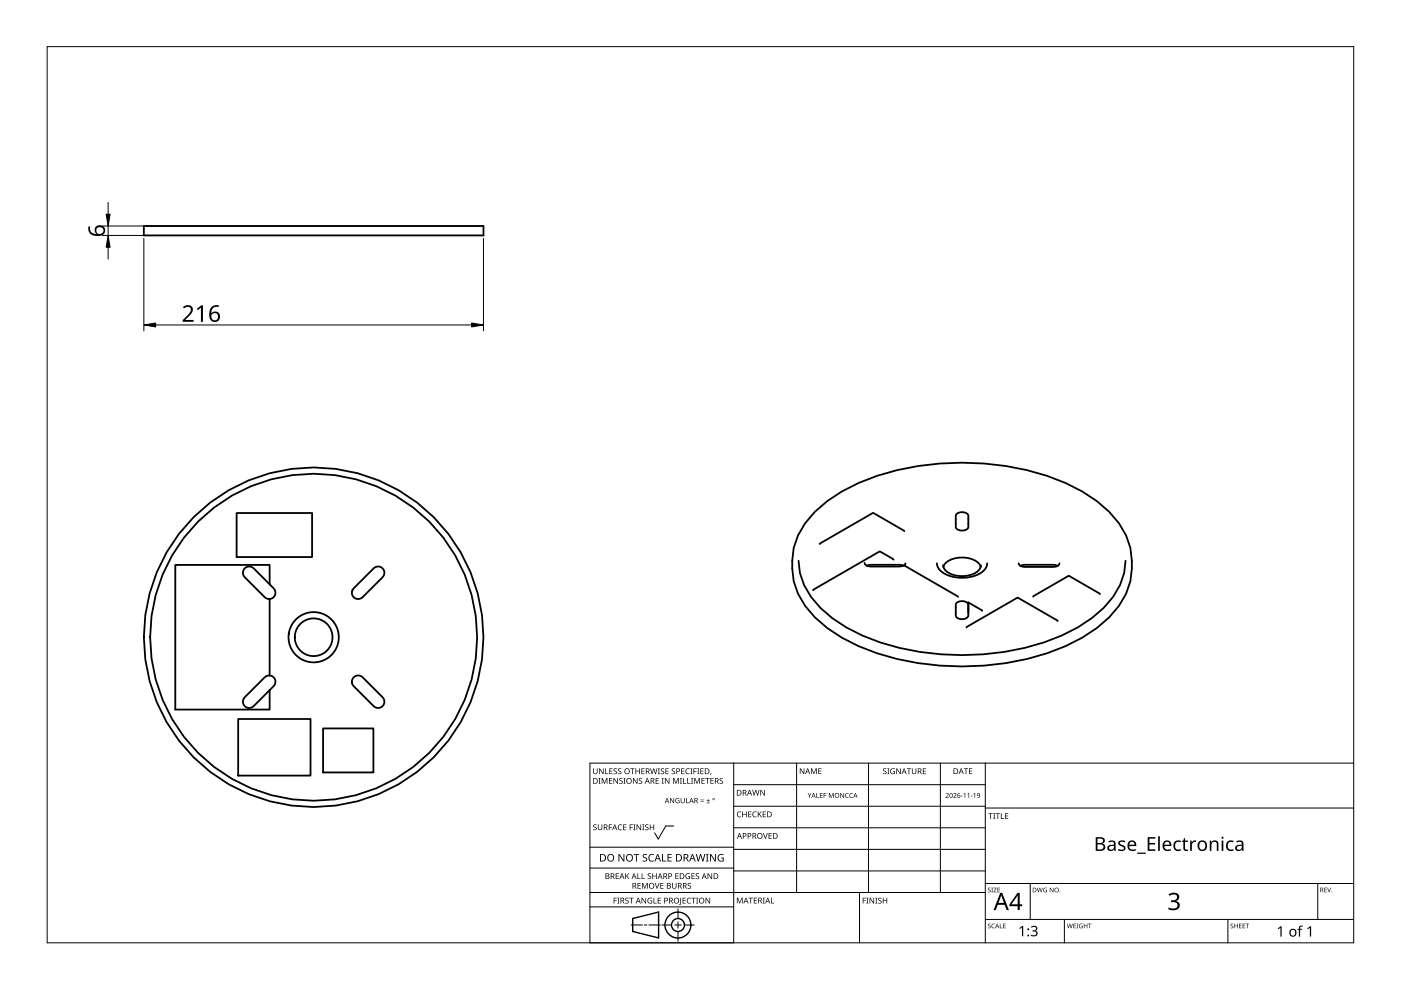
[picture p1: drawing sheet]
<svg xmlns="http://www.w3.org/2000/svg" width="297mm" height="210mm" viewBox="0 0 297 210" stroke-linecap="round" stroke-linejoin="round" font-family="sans-serif">
<g fill="none" stroke="#000" stroke-width=".38">
<path d="M30.5 47.9h72v2h-72zM50.2 108.8h16v9.3h-16zM172.8 108.5a35.7 35.7 0 0 1 17.4-8.8 58.6 58.6 0 0 1 35.7 2.7 27.4 27.4 0 0 1 11.3 8.5 15.4 15.4 0 0 1-2.1 20 35.7 35.7 0 0 1-17.4 8.8 58.6 58.6 0 0 1-35.6-2.7 27.4 27.4 0 0 1-11.4-8.5 15.4 15.4 0 0 1 2.1-20zM183.3 119.3l.5 .6M183.8 119.9l.8 .2h6l.9-.2M189.4 118.7l-2.9-1.8-14.1 8.2M191.5 119.9l-.9-.2h-6l-.8 .2M191.7 119.9l11.4 6.7M191.7 119.9h-.2M191.7 112.6l-6.6-3.9-11.3 6.6M192 119.4l-.3 .5M200 119.8v.4"/>
<path d="M202.9 108.9a1.62 1.62 0 0 1 2.4 .5v2.3a1.54 1.54 0 0 1-2.7 0v-2.3zM208 119.8l-.1 .4M209.3 119.4a3.3 3.3 0 0 1-2.7 2.7 7.8 7.8 0 0 1-7.2-1.1 2.19 2.19 0 0 1-.8-1.6M216 119.4l.4 .6M216.4 120l.9-.3h6l.9 .3M224.2 120l-.9 .2h-6l-.9-.2M224.6 119.4l-.4 .6M238.6 118.9a14.2 14.2 0 0 1-4.6 10 34.4 34.4 0 0 1-16.8 8.5 56.4 56.4 0 0 1-34.3-2.6 26.4 26.4 0 0 1-11-8.3l-1.4-2.4-.9-2.6-.3-2.6M57.2 123.9v-4.1h-20v30.6h20v-4.1M57.2 123.9a2.11 2.11 0 0 1 1.2 2 1.31 1.31 0 0 1-1.2 1.1M57.2 123.9l-3.4-3.4a1.33 1.33 0 0 0-1.9 0 1.33 1.33 0 0 0 0 1.9l4.2 4.2 .4 .3 .7 .1M57.2 127v16.2"/>
<path d="M75 124.7l4.2-4.2a1.33 1.33 0 0 1 1.9 0 1.33 1.33 0 0 1 0 1.9l-4.2 4.2a1.33 1.33 0 0 1-1.9 0 1.33 1.33 0 0 1 0-1.9zM200 120.2a4.2 4.2 0 0 1 4.5-2 3.6 3.6 0 0 1 3.4 2M205.3 127.7v2.8a1.54 1.54 0 0 1-2.7 0v-2.3a1.54 1.54 0 0 1 2.7 0v1.7M205.3 127.8l2.9 1.7M207.9 120.2a4.2 4.2 0 0 1-4.5 1.9 3.6 3.6 0 0 1-3.4-1.9M224.2 131.7l-8.4-5-10.9 6.3M233.2 126l-6.6-3.9-7.5 4.4M50.5 152.4h15.3v12h-15.3zM57.2 143.2a1.32 1.32 0 0 1 1.1 .9 1.32 1.32 0 0 1-.3 1.4l-.8 .8M57.2 143.2l-.7 .2-.4 .2-4.2 4.2a1.33 1.33 0 0 0 0 1.9 1.33 1.33 0 0 0 1.9 0l3.4-3.4M68.5 154.4h10.7v9.4h-10.7zM75 143.6a1.33 1.33 0 0 1 1.9 0l4.2 4.2a1.33 1.33 0 0 1 0 1.9 1.33 1.33 0 0 1-1.9 0l-4.2-4.2a1.33 1.33 0 0 1 0-1.9z"/>
<circle cx="66.5" cy="135.1" r="4"/>
<circle cx="66.5" cy="135.1" r="5.3"/>
<circle cx="66.5" cy="135.1" r="34.7"/>
<circle cx="66.5" cy="135.1" r="36"/>
</g>
<path d="M10 9.9h277v190h-277z" fill="none" stroke="#000" stroke-width=".21"/>
<g fill="none" stroke="#000" stroke-width=".21">
<path d="M125.1 179.6h30.5M142.8 175.1h-1.6l-1.6 2.8-.8-1.3M155.6 166.4h53.3M155.6 161.8v38.1h-30.5v-38.1h161.9M168.9 161.8v27.4M184.1 161.8v27.4M199.4 161.8v27.4M208.9 170.9h-53.3M208.9 175.5h-53.3M208.9 161.8v38.1M287 171.3h-78.1M125.1 192.3h30.5"/>
<path d="M125.1 189.2h83.8M133.8 196.1h2.4M136.6 196.1h.6M140 196.1h-2.4M140.3 196.1h2.1M143.1 196.1h1.3M143.7 195.4v1.4M143.7 197.5v2M143.7 192.7v2M147.2 196.1h-2.1M155.6 180.1h53.3M155.6 184h-30.5"/>
<path d="M182.2 189.2v10.7M208.9 184.7h-53.3M218.4 187.3v7.6M225.7 194.9v5M260.3 194.9v5M279.4 187.3v7.6M287 194.9h-78.1M287 187.3h-78.1"/>
</g>
<g fill="#000">
<path d="M125.8 174.9l.5-.1h.2l-.1 .2a.25 .25 0 0 0-.3-.1 .25 .25 0 0 0 0 .4 .42 .42 0 0 1 .4 .5 .42 .42 0 0 1-.7 .2v-.1a.27 .27 0 0 0 .5 0 .27 .27 0 0 0-.1-.4l-.4-.2zM125.8 162.9h.1v.8a.32 .32 0 0 0 .3 .3 .32 .32 0 0 0 .3-.3v-.8h.2v.8a.47 .47 0 0 1-.5 .4 .47 .47 0 0 1-.4-.4zM126.9 165h.4l-.1 .1v1l.1 .1h-.4l.1-.1v-1zM126.8 174.8h.1v.8a.32 .32 0 0 0 .3 .3 .32 .32 0 0 0 .3-.3v-.8h.2v.8a.47 .47 0 0 1-.5 .4 .47 .47 0 0 1-.4-.4zM127 162.9h.2l.6 1v-1h.2v1.2h-.2l-.7-1 .1 1h-.2zM127.6 165h.2l.4 1 .4-1h.2v1.2h-.2v-1.1l-.4 1.1h-.1l-.4-1.1v1.1h-.1zM128.3 162.9h.2v1.1h.5v.1h-.7zM129.1 174.8h.7v.1h-.6v.5h.5v.1h-.5v.5h-.1zM129.1 165h.7v.1h-.5v.4h.5v.1h-.5v.4h.5v.2h-.7zM129.2 162.9h.7v.1h-.5v.4h.4v.2h-.4v.4h.5v.1h-.7zM130.1 163l.5-.1 .2 .1v.1a.25 .25 0 0 0-.4-.1 .25 .25 0 0 0 0 .4 .42 .42 0 0 1 .4 .5 .42 .42 0 0 1-.7 .2v-.1a.27 .27 0 0 0 .5 0 .27 .27 0 0 0-.1-.4l-.4-.2zM130.1 165h.1l.7 1v-1h.1v1.2h-.2l-.6-1v1h-.1z"/>
<path d="M131.1 175l.5-.2 .3 .1-.1 .1a.49 .49 0 0 0-.7 .4 .49 .49 0 0 0 .8 .4 .57 .57 0 0 1-.8 0 .57 .57 0 0 1 0-.8zM131.1 163l.4-.1 .2 .1v.1a.25 .25 0 0 0-.4-.1 .25 .25 0 0 0 0 .4 .42 .42 0 0 1 .4 .5 .42 .42 0 0 1-.6 .2v-.1a.27 .27 0 0 0 .4 0 .27 .27 0 0 0-.1-.4l-.3-.2zM131.4 165.1l.4-.2 .2 .1v.1a.25 .25 0 0 0-.4-.1 .25 .25 0 0 0 0 .4l.4 .2v.4l-.4 .2-.3-.1 .1-.1a.27 .27 0 0 0 .4 .1 .27 .27 0 0 0-.1-.4l-.4-.3zM132.2 165h.4l-.1 .1v1l.1 .1h-.4l.1-.1v-1zM132.1 174.8h.7v.1h-.5v.4h.5v.1h-.5v.5h.5v.1h-.7zM133.5 174.8h.7v.1h-.5v.5h.5v.1h-.5v.5h-.2zM133.6 162.9h.9v.1h-.3v1.1h-.2v-1.1h-.4zM134.3 174.8h.4l-.1 .1v1l.1 .1h-.4l.1-.1v-1zM134.2 165h.2l.6 1v-1h.2v1.2h-.2l-.7-1v1h-.1zM134.7 162.9h.2v.5h.6v-.5h.2v1.2h-.2v-.5h-.6v.5h-.2zM135 174.8h.1l.7 1v-1h.1v1.2h-.2l-.6-1v1h-.1zM135.5 165.1l.4-.2 .2 .1v.1a.25 .25 0 0 0-.4-.1 .25 .25 0 0 0 0 .4l.4 .2v.4l-.4 .2-.3-.1 .1-.1a.27 .27 0 0 0 .4 .1 .27 .27 0 0 0-.1-.4l-.3-.3z"/>
<path d="M136.2 174.8h.4l-.1 .1v1l.1 .1h-.4l.1-.1v-1zM136 162.9h.7v.1h-.6v.4h.5v.2h-.5v.4h.6v.1h-.7zM136.8 174.9l.4-.1h.3l-.1 .2a.25 .25 0 0 0-.3-.1 .25 .25 0 0 0 0 .4 .42 .42 0 0 1 .4 .5 .42 .42 0 0 1-.7 .2v-.1a.27 .27 0 0 0 .5 0 .27 .27 0 0 0-.1-.4l-.4-.2zM137.8 174.8h.1v.5h.6v-.5h.2v1.2h-.2v-.6h-.6v.6h-.1zM137.8 162.9h.2l.3 1 .2-1h.2l.3 1 .2-1h.2l-.3 1.2h-.2l-.3-1-.3 1h-.1zM139 165h.7v.1h-.5v.4h.5v.1h-.5v.4h.5v.2h-.7zM139.5 162.9h.4l-.1 .1v1l.1 .1h-.4l.1-.1v-1zM140.3 165h.4l-.1 .1v1l.1 .1h-.4l.1-.1v-1zM140.1 163l.5-.1 .2 .1v.1a.25 .25 0 0 0-.4-.1 .25 .25 0 0 0 0 .4 .42 .42 0 0 1 .4 .5 .42 .42 0 0 1-.7 .2l.1-.1a.27 .27 0 0 0 .4 0 .27 .27 0 0 0-.1-.4l-.4-.2zM141.1 162.9h.7v.1h-.6v.4h.5v.2h-.5v.4h.6v.1h-.7zM141 165h.1l.7 1v-1h.1v1.2h-.1l-.7-1v1h-.1zM142.1 169.2h.1l.6 .9v-.9h.1v1.1h-.1l-.6-.9v.9h-.1z"/>
<path d="M142.5 163l.4-.1 .2 .1v.1a.25 .25 0 0 0-.4-.1 .25 .25 0 0 0 0 .4 .42 .42 0 0 1 .4 .5 .42 .42 0 0 1-.6 .2v-.1a.27 .27 0 0 0 .4 0 .27 .27 0 0 0-.1-.4l-.4-.2zM142.7 165h.2l.4 1 .4-1h.2v1.2h-.1v-1.1l-.4 1.1h-.2l-.4-1.1v1.1h-.1zM143.3 169.3l.5-.1 .3 .1-.1 .1a.45 .45 0 0 0-.7 .3 .45 .45 0 0 0 .6 .5v-.4h-.2v-.1h.4v.6a.6 .6 0 0 1-.8-.2 .6 .6 0 0 1 0-.8zM144.2 165h.4l-.2 .1v1l.2 .1h-.4l.1-.1v-1zM144.8 165h.2v1h.5v.2h-.7zM144.4 162.9h.7v.1h-.5v.4h.5v.2h-.5v.4h.5v.1h-.7zM144.3 169.2h.2v.7a.28 .28 0 0 0 .2 .3 .28 .28 0 0 0 .3-.3v-.7h.2v.7a.42 .42 0 0 1-.5 .4 .42 .42 0 0 1-.4-.4zM145.5 169.2h.1v1h.5v.1h-.6zM145.7 165h.2v1h.5v.2h-.7zM145.5 163.1l.3-.2 .4 .1v.1l-.3-.1a.49 .49 0 0 0-.4 .7 .49 .49 0 0 0 .7 .3 .57 .57 0 0 1-.8-.1 .57 .57 0 0 1 0-.8zM146.4 162.9h.4l-.1 .1v1l.1 .1h-.4l.1-.1v-1zM146.5 165h.5l-.2 .1v1l.2 .1h-.5l.2-.1v-1z"/>
<path d="M147 162.9h.7v.1h-.5v.5h.5v.1h-.5v.5h-.2zM147.2 165h.2l.4 1 .4-1h.2v1.2h-.2l.1-1.1-.5 1.1h-.1l-.4-1.1v1.1h-.1zM147.8 162.9h.5l-.2 .1v1l.2 .1h-.5l.2-.1v-1zM148.5 169.9h.7v.1h-.7zM148.5 169.5h.7v.2h-.7zM148.5 162.9h.7v.1h-.6v.4h.5v.2h-.5v.4h.6v.1h-.7zM148.7 165h.7v.1h-.5v.4h.5v.1h-.5v.4h.5v.2h-.7zM149.8 170.2h.7v.1h-.7zM149.5 165h.9v.1h-.3v1.1h-.2v-1.1h-.4zM150.1 169.4l.1 .3h.3l-.3 .1v.3l-.1-.3h-.3l.3-.1zM150.7 163.9h.1l-.2 .4zM150.6 165h.7v.1h-.5v.4h.5v.1h-.5v.4h.5v.2h-.7z"/>
<path d="M152.6 165.1l.4-.2 .3 .1-.1 .1a.25 .25 0 0 0-.4-.1 .25 .25 0 0 0 0 .4l.4 .2 .1 .4-.4 .2-.4-.1 .1-.1a.27 .27 0 0 0 .5 .1 .27 .27 0 0 0-.1-.4l-.4-.3zM156.4 172.2l.4-.2 .4 .1-.1 .1a.49 .49 0 0 0-.7 .5 .49 .49 0 0 0 .7 .4 .57 .57 0 0 1-.8 0 .57 .57 0 0 1 0-.8zM157.4 172.1h.1v.5h.7v-.5h.1v1.2h-.1v-.6h-.7v.6h-.1zM158.6 172.1h.7v.1h-.5v.4h.5v.1h-.5v.4h.5v.2h-.7zM159.7 172.2l.3-.2 .4 .1v.1h-.3a.49 .49 0 0 0-.4 .6 .49 .49 0 0 0 .7 .3 .57 .57 0 0 1-.8 0 .57 .57 0 0 1 0-.8zM159.5 167.5h.1l.3 1 .3-1h.1l.3 1 .3-1h.1l-.3 1.2h-.2l-.3-1.1-.2 1.1h-.2zM160.7 172.1h.1v.6l.5-.6h.2l-.5 .5 .5 .7h-.1l-.5-.6-.1 .6h-.1zM161.8 176.6h.1l.4 1.1 .3-1.1h.2l-.4 1.2h-.2zM161.2 167.5h.2l.6 1v-1h.2v1.2h-.2l-.7-1v1h-.1zM161.7 172.1h.7v.1h-.5v.4h.5v.1h-.5v.4h.5v.2h-.7zM163 176.6h.6v.2h-.5v.3h.5v.2h-.5v.4h.5v.1h-.6zM169.6 162.9h.2l.6 1v-1h.1v1.2h-.1l-.7-1v1h-.1z"/>
<path d="M171.2 168.1h.2l.2 .5 .3-.5h.1l-.3 .7v.4h-.1v-.4zM172 162.9h.2l.4 1 .3-1h.3v1.2h-.2v-1l-.4 1h-.1l-.4-1.1v1.1h-.1zM173.1 168.1h.1v1h.5v.1h-.6zM173.5 162.9h.7v.1h-.5v.4h.4v.1h-.4v.5h.5v.1h-.7zM173.8 168.1h.6v.2h-.4v.3h.4v.1h-.4v.4h.4v.1h-.6zM174.6 168.1h.6v.2h-.4v.3h.4v.1h-.4v.5h-.2zM175.7 168.1h.2l.3 .9 .4-.9h.2v1.1h-.2v-.9l-.4 .9-.3-.9v.9h-.2zM178.2 168.1h.1l.5 .9v-.9h.2v1.1h-.2l-.5-.9v.9h-.1zM179.3 168.3l.7-.1h-.3a.42 .42 0 0 0-.4 .6 .42 .42 0 0 0 .6 .2 .48 .48 0 0 1-.7 0 .48 .48 0 0 1 .1-.7zM180.2 168.3l.4-.2 .3 .1-.1 .1a.41 .41 0 0 0-.6 .4 .41 .41 0 0 0 .6 .3 .48 .48 0 0 1-.7 0 .48 .48 0 0 1 .1-.7zM187.3 163l.4-.1 .2 .1v.1a.25 .25 0 0 0-.4-.1 .25 .25 0 0 0 0 .4 .42 .42 0 0 1 .4 .5 .42 .42 0 0 1-.6 .2v-.1a.27 .27 0 0 0 .4 0 .27 .27 0 0 0-.1-.4l-.3-.2zM188.1 162.9h.5l-.2 .1v1l.2 .1h-.5l.2-.1v-1z"/>
<path d="M188.9 163.1l.5-.2 .3 .1v.1a.5 .5 0 0 0-.8 .4 .5 .5 0 0 0 .7 .5v-.4h-.3v-.1h.4v.6a.66 .66 0 0 1-.8-.1 .66 .66 0 0 1 0-.9zM190 162.9h.2l.7 1-.1-1h.2v1.2h-.2l-.6-1v1h-.2zM192.3 162.9h.9v.1h-.4v1.1h-.2v-1.1h-.3zM193.3 162.9h.2v.8a.32 .32 0 0 0 .3 .3 .32 .32 0 0 0 .3-.3v-.8h.2v.8a.47 .47 0 0 1-.5 .4 .47 .47 0 0 1-.5-.4zM195.7 162.9h.6v.1h-.5v.4h.5v.2h-.5v.4h.5v.1h-.6zM200.5 168.3a.37 .37 0 0 1 .6 0 .37 .37 0 0 1-.2 .5l-.3 .3h.6v.1h-.7l.3-.4a.27 .27 0 0 0 .2-.4 .27 .27 0 0 0-.4-.1zM202.1 168.3a.37 .37 0 0 1 .6 0 .37 .37 0 0 1-.2 .5l-.2 .3h.5v.1h-.7l.3-.4a.27 .27 0 0 0 .3-.4 .27 .27 0 0 0-.5-.1zM203.7 168.7h.4v.1h-.4zM204.3 168.4l.4-.3v1.1h-.2v-.9zM204.4 162.9h.9v.1h-.4v1.1h-.2v-1.1h-.3zM205.1 168.4l.4-.3v1.1h-.1v-.9zM205.8 168.7h.4v.1h-.4z"/>
<path d="M205.4 162.9h.7v.1h-.5v.4h.5v.1h-.5v.5h.5v.1h-.7zM206.4 168.4l.4-.3v1.1h-.2v-.9zM209.6 172.4h.9v.2h-.4v1h-.1v-1h-.4zM210.6 172.4h.4l-.1 .1v1l.1 .1h-.4l.1-.1v-1zM211.1 172.4h.9v.2h-.4v1h-.1v-1h-.4zM212.2 172.4h.2v1.1h.5v.1h-.7zM213.1 172.4h.7v.2h-.6v.3h.5v.2h-.5v.4h.6v.1h-.7zM237.2 178.4a1.29 1.29 0 0 1 1.4-.1l-.1 .3-.5-.1a.35 .35 0 0 0-.6 .1 .35 .35 0 0 0 .4 .5l.2 .1a.66 .66 0 0 1 .6 .7 .66 .66 0 0 1-.8 .5l-.7-.1v-.3l.7 .2 .5-.2-.1-.3-.6-.3a.58 .58 0 0 1-.4-1zM252.3 178.2h.3l.1 .4 .4-.4h.5v.3l-.5 .1-.3 .3-.1 1.5h-.4zM130.1 190.3h.7v.2h-.5v.4h.4v.1h-.4v.6h-.2zM130.5 185.2h.7v.1h-.5v.4h.5v.1h-.5v.4h.5v.2h-.7zM130.9 190.3h.4l-.1 .2v.9l.1 .2h-.4l.1-.2v-.9z"/>
<path d="M131.1 181.1h.3l.8 1.3v-1.3h.2v1.6h-.3l-.8-1.4v1.4h-.2zM132.6 190.5l.4-.2 .3 .1-.1 .1a.25 .25 0 0 0-.4-.1 .25 .25 0 0 0 0 .4 .4 .4 0 0 1 .5 .3 .4 .4 0 0 1-.3 .5 .4 .4 0 0 1-.5-.2h.1a.27 .27 0 0 0 .5 .1 .27 .27 0 0 0-.1-.5l-.4-.2zM132.6 185.2h.1v.6l.6-.6h.1l-.4 .5 .5 .7h-.2l-.5-.6-.1 .6h-.1zM133.4 190.3h.9v.2h-.4v1.1h-.1v-1.1h-.4zM134.3 181.1h1.2v.2h-.5v1.4h-.2v-1.4h-.5zM135.2 185.2h.1v1h.5v.2h-.6zM135.2 187.2h.6v.1h-.5v.4h.5v.2h-.5v.4h.5v.1h-.6zM136 185.2h.2v1h.5v.2h-.7zM136.1 187.2h.2l.4 1 .4-1h.2v1.2h-.1v-1l-.4 1h-.2l-.4-1 .1 1h-.2zM136 190.3h.2l.7 1.1-.1-1.1h.2v1.3h-.2l-.6-1v1h-.2zM136.3 181.2l.4-.1h.5l-.2 .2a.33 .33 0 0 0-.5 .1 .33 .33 0 0 0 .4 .4 .49 .49 0 0 1 .3 .7 .49 .49 0 0 1-.8 .2l-.2-.1v-.2l.3 .1a.35 .35 0 0 0 .5-.2 .35 .35 0 0 0-.4-.4l-.3-.3zM137.4 190.5l.6-.2 .3 .1-.1 .1a.5 .5 0 0 0-.8 .4 .5 .5 0 0 0 .7 .5v-.3h-.3v-.2h.5v.6a.66 .66 0 0 1-.9-.1 .66 .66 0 0 1 0-.9z"/>
<path d="M137.4 185.3l.4-.2 .2 .1v.1a.25 .25 0 0 0-.4-.1 .25 .25 0 0 0 0 .4 .42 .42 0 0 1 .4 .6 .42 .42 0 0 1-.6 .2v-.2a.27 .27 0 0 0 .4 .1 .27 .27 0 0 0-.1-.4l-.3-.3zM137.7 181.3l.4-.2h.6l-.1 .2-.4-.1a.64 .64 0 0 0-.5 .9 .64 .64 0 0 0 .9 .3v.2a.83 .83 0 0 1-1-.3 .83 .83 0 0 1 .1-1zM138.6 190.3h.1v1.1h.5v.2h-.6zM138.8 187.2h.2l.3 1.1 .4-1.1h.1l-.4 1.2h-.1zM138.3 185.2h.2v.5h.6v-.5h.1v1.2h-.1v-.6h-.6v.6h-.2zM139.5 190.3h.6v.2h-.5v.4h.5v.1h-.5v.4h.5v.2h-.6zM140.4 181.1h.2v1.4h.7v.2h-.9zM140 187.2h.7v.1h-.5v.4h.5v.2h-.5v.4h.5v.1h-.7zM141.5 181.1h.9v.2h-.7v.4h.7v.2h-.7v.6h.7v.2h-.9zM142.5 187.2h.1v.8a.32 .32 0 0 0 .4 .3 .32 .32 0 0 0 .3-.3v-.8h.1v.8a.47 .47 0 0 1-.4 .4 .47 .47 0 0 1-.5-.4zM143.2 185.2h.7v.1h-.6v.4h.5v.1h-.5v.4h.6v.2h-.7zM144.2 190.3h.2v1.3l-.1 .2-.3 .1v-.2l.2-.1z"/>
<path d="M144.7 190.3h.7v.2h-.5v.4h.5v.1h-.5v.4h.5v.2h-.7zM145.5 185.3l.4-.2 .4 .1-.1 .1a.5 .5 0 0 0-.7 .4 .5 .5 0 0 0 .7 .5v-.3h-.3v-.2h.4v.6a.66 .66 0 0 1-.9-.1 .66 .66 0 0 1 .1-.9zM145.8 190.5l.3-.2 .4 .1v.1h-.3a.49 .49 0 0 0-.4 .6 .49 .49 0 0 0 .7 .3 .57 .57 0 0 1-.8 0 .57 .57 0 0 1 0-.8zM145.9 187.3l.4-.1 .2 .1v.1a.25 .25 0 0 0-.4-.1 .25 .25 0 0 0 0 .4l.4 .2v.3l-.4 .2h-.3l.1-.1a.27 .27 0 0 0 .4 0 .27 .27 0 0 0-.1-.4l-.4-.2zM146.6 190.3h.9v.2h-.4v1.1h-.1v-1.1h-.4zM146.6 185.2h.7v.1h-.5v.4h.5v.1h-.5v.4h.5v.2h-.7zM147.6 190.3h.4l-.1 .2v.9l.1 .2h-.4l.1-.2v-.9zM147.6 185.3l.4-.2 .2 .1v.1a.25 .25 0 0 0-.4-.1 .25 .25 0 0 0 0 .4 .42 .42 0 0 1 .4 .6 .42 .42 0 0 1-.7 .2l.1-.2a.27 .27 0 0 0 .4 .1 .27 .27 0 0 0-.1-.4l-.4-.3zM147.5 181.1h.2l.4 1.3 .3-1.3h.2l.4 1.3 .3-1.3h.2l-.4 1.6h-.2l-.4-1.4-.3 1.4h-.2zM149.7 181.1h.5l-.2 .1v1.3l.2 .2h-.5l.1-.2v-1.3zM149.6 190.3h.2l.6 1.1v-1.1h.2v1.3h-.2l-.7-1v1h-.1zM150 185.2h.2l.6 1v-1h.2v1.2h-.2l-.6-1v1h-.2z"/>
<path d="M150.5 181.1h.3l.8 1.3v-1.3h.2v1.6h-.2l-.9-1.4v1.4h-.2zM152.4 181.3l.7-.2h.3l-.1 .2a.65 .65 0 0 0-1 .5 .65 .65 0 0 0 .9 .7v-.5h-.3v-.2h.5v.8a.86 .86 0 0 1-1.1-.2 .86 .86 0 0 1 .1-1.1zM156.2 190.3h.3l.3 1 .4-1h.3v1.2h-.2v-1l-.4 1h-.1l-.4-1v1h-.2zM158.7 190.3h.9v.2h-.3v1h-.2v-1h-.4zM159.8 190.3h.7v.2h-.5v.3h.5v.2h-.5v.4h.5v.1h-.7zM161.7 190.3h.5l-.2 .2v.9l.2 .1h-.5l.2-.1v-.9zM163.5 190.3h.1v1.1h.6v.1h-.7zM182.9 190.3h.7v.2h-.5v.4h.5v.1h-.5v.6h-.2zM183.7 190.3h.4l-.1 .2v.9l.1 .2h-.4l.1-.2v-.9zM184.4 190.3h.1l.7 1v-1h.1v1.3h-.1l-.7-1v1h-.1zM185.6 190.3h.4l-.1 .2v.9l.1 .2h-.4l.1-.2v-.9zM186.2 190.5l.5-.2 .2 .1v.1a.25 .25 0 0 0-.4-.1 .25 .25 0 0 0 0 .4l.4 .2v.4l-.4 .2-.3-.1v-.1a.27 .27 0 0 0 .5 .1 .27 .27 0 0 0-.1-.5l-.4-.2z"/>
<path d="M187.2 190.3h.1v.6h.6v-.6h.2v1.3h-.2v-.6h-.6v.6h-.1zM209.5 188.3l.3-.1 .2 .2a.24 .24 0 0 0-.3-.1 .24 .24 0 0 0-.1 .3 .24 .24 0 0 0 .3 .1l.2 .2-.1 .2-.4 .1-.2-.2a.23 .23 0 0 0 .4 .2 .23 .23 0 0 0 0-.4l-.3-.2zM209.5 195.9l.3-.1 .2 .2a.24 .24 0 0 0-.3-.1 .24 .24 0 0 0-.1 .3 .24 .24 0 0 0 .3 .1 .31 .31 0 0 1 0 .5 .31 .31 0 0 1-.5-.1 .23 .23 0 0 0 .4 .1 .23 .23 0 0 0 0-.4l-.3-.2zM210.2 188.2h.3l-.1 .1 .1 .9h-.3l.1-.1zM210.3 196l.4-.2 .2 .1v.1a.39 .39 0 0 0-.6 .3 .39 .39 0 0 0 .6 .4 .46 .46 0 0 1-.7-.1 .46 .46 0 0 1 .1-.6zM210.7 188.2h.6l-.5 .9h.5v.1h-.7l.5-.9h-.4zM212 195.8h.1v.9l.4 .1h-.5zM211.5 188.2h.5l-.4 .1v.3h.4l-.4 .1v.4l.4 .1h-.5zM212.7 195.8h.5l-.4 .1v.3h.4l-.4 .2v.3l.4 .1h-.5zM216.1 196.8l.6-.5h.2v2.2h-.2v-1.9l-.4 .4zM218.6 196.5a.78 .78 0 0 1 .7-.2 .78 .78 0 0 1 .6 .5l-.1 .4-.3 .2a.62 .62 0 0 1 .5 .7 .62 .62 0 0 1-.8 .4l-.6-.1v-.2l.4 .1a.45 .45 0 0 0 .7-.3 .45 .45 0 0 0-.6-.5h-.2v-.2a.46 .46 0 0 0 .6-.1 .46 .46 0 0 0 0-.6l-.8 .1zM219.8 188.2h.2l.2 .8 .2-.8h.1l.3 .8 .2-.8h.1l-.3 1h-.1l-.2-.8-.3 .8h-.1z"/>
<path d="M221.3 188.3h.7h-.1a.4 .4 0 0 0-.6 .4 .4 .4 0 0 0 .6 .4v-.3l-.2-.1h.3v.5a.53 .53 0 0 1-.7-.2 .53 .53 0 0 1 0-.7zM222.6 188.2h.1l.5 .8v-.8h.1v1h-.1l-.5-.8v.8h-.1zM226.2 195.8h.1l.2 .9 .3-.9h.1l.2 .9 .2-.9h.1l-.2 1h-.1l-.3-.8-.2 .8h-.1zM227.6 195.8h.5l-.4 .1v.3h.4l-.4 .2v.3l.4 .1h-.5zM228.3 195.8h.3l-.1 .1 .1 .9h-.3l.1-.1zM228.9 196l.7-.1-.2 .1a.4 .4 0 0 0-.5 .3 .4 .4 0 0 0 .5 .4v-.3l-.2-.1h.4v.5a.53 .53 0 0 1-.7-.1 .53 .53 0 0 1 0-.7zM229.8 195.8h.1v.4h.5v-.4h.1v1h-.1v-.4h-.5v.4h-.1zM230.7 195.8h.7l-.3 .1v.9h-.1v-.9zM241.1 180.8h1.8v.2h-1.8zM243.3 177.5h1.7v.3h-1.3v.9h1.2v.3h-1.2v1.1h1.3v.3h-1.7zM249.1 178.4l.6-.2 .7 .1-.1 .3h-.2a.79 .79 0 0 0-.9 .8 .79 .79 0 0 0 1.1 .6v.3l-.5 .1a1.17 1.17 0 0 1-1-.8 1.17 1.17 0 0 1 .3-1.2zM247.8 189.6a1.3 1.3 0 0 1 1.2-.4 1.3 1.3 0 0 1 1 1 .88 .88 0 0 1-.7 .9 .97 .97 0 0 1 .9 1 .97 .97 0 0 1-1.1 .9l-1.4-.2v-.4a1.29 1.29 0 0 0 1.9-.3 .74 .74 0 0 0-1-.8h-.3v-.4a.85 .85 0 0 0 .9-.1 .85 .85 0 0 0 .3-.8 1.07 1.07 0 0 0-1.5-.1z"/>
<path d="M251 177.7h.3v.5h.6v.3h-.6v1.3l.1 .3h.5v.3a.67 .67 0 0 1-1-.6v-1.3h-.3v-.2l.3-.1zM256.5 178.2h.3v.3a.83 .83 0 0 1 .9-.3 .83 .83 0 0 1 .6 .8v1.4h-.3v-1.4a.59 .59 0 0 0-.7-.5 .59 .59 0 0 0-.5 .8v1.1h-.3zM260.3 178.4l.5-.2 .7 .1-.1 .3h-.1a.79 .79 0 0 0-1 .8 .79 .79 0 0 0 1.2 .6v.3l-.6 .1a1.17 1.17 0 0 1-1-.8 1.17 1.17 0 0 1 .4-1.2zM260.9 195.9l.4-.1 .1 .2a.24 .24 0 0 0-.3-.1 .24 .24 0 0 0-.1 .3 .24 .24 0 0 0 .4 .1 .31 .31 0 0 1 0 .5 .31 .31 0 0 1-.5-.1 .23 .23 0 0 0 .3 .1 .23 .23 0 0 0 .1-.4l-.4-.2zM261.7 195.8h.1v.4h.5v-.4h.1v1h-.1v-.4h-.5v.4h-.1zM262.7 195.8h.5l-.4 .1v.3h.4l-.4 .2v.3l.4 .1h-.5zM263.5 195.8h.5l-.4 .1v.3h.4l-.4 .2v.3l.4 .1h-.5zM264.1 195.8h.7l-.3 .1v.9h-.1v-.9zM270.9 196.9l.6-.5h.2v2.2h-.2v-1.9l-.4 .3zM275.5 196.4l.7-.1v.2h-.4l-.1 .2-.1 .2h.5v.2h-.5v1.5h-.2v-1.5h-.3l.3-.2zM277.2 196.9l.6-.5h.2v2.2h-.3v-1.9l-.4 .3zM280.8 188.2h.5l-.4 .1v.3h.4l-.4 .1v.4l.4 .1h-.5z"/>
<path d="M281.4 188.2h.1l.3 .8 .3-.8h.1l-.3 1h-.1z"/>
<path d="M125.8 165h.3a.54 .54 0 0 1 .6 .6 .56 .56 0 0 1-.6 .6h-.3zM125.9 165.1v.9h.2a.43 .43 0 0 0 .5-.4 .41 .41 0 0 0-.5-.5z"/>
<path d="M128 174.8h.3a.35 .35 0 0 1 .5 .2 .35 .35 0 0 1-.3 .5l.4 .5h-.2l-.3-.5h-.2v.5h-.2zM128.2 174.9v.5h.1a.23 .23 0 0 0 .3-.2 .23 .23 0 0 0-.3-.3z"/>
<path d="M130.3 174.8h.1l.5 1.2h-.2l-.1-.4h-.5l-.2 .4h-.1zM130.3 175l-.2 .5h.4z"/>
<path d="M132.3 163.5a.61 .61 0 0 1 1.2 0 .61 .61 0 0 1-1.2 0zM132.7 163.1l-.1 .4a.45 .45 0 0 0 .5 .4 .45 .45 0 0 0 .3-.5 .45 .45 0 0 0-.5-.4z"/>
<path d="M132.7 165.6a.61 .61 0 0 1 1.2 0 .61 .61 0 0 1-1.2 0zM133.1 165.2a.47 .47 0 0 0-.1 .7 .47 .47 0 0 0 .7-.1 .45 .45 0 0 0 0-.6 .45 .45 0 0 0-.6 0z"/>
<path d="M136.9 162.9h.4a.35 .35 0 0 1 .4 .3 .35 .35 0 0 1-.2 .4l.3 .5h-.2l-.3-.5h-.2v.5h-.2zM137.1 163v.5h.2a.23 .23 0 0 0 .3-.2 .23 .23 0 0 0-.3-.3z"/>
<path d="M137.2 165h.1l.5 1.2h-.2l-.1-.4h-.5l-.1 .4h-.2zM137.2 165.1l-.2 .6h.4z"/>
<path d="M138 165h.3a.35 .35 0 0 1 .4 .2 .35 .35 0 0 1-.2 .4l.3 .6h-.2l-.3-.5h-.2v.5h-.1zM138.1 165.1v.4h.2a.23 .23 0 0 0 .3-.2 .23 .23 0 0 0-.3-.2z"/>
<path d="M141.4 169.2h.1l.4 1.1h-.1l-.2-.3h-.4l-.1 .3h-.2zM141.4 169.3l-.2 .5h.4z"/>
<path d="M143.4 162.9h.3a.41 .41 0 0 1 .5 .5 .41 .41 0 0 1-.6 .3v.4h-.2zM143.6 163v.5a.29 .29 0 0 0 .4-.2 .29 .29 0 0 0-.4-.3z"/>
<path d="M146.5 169.2h.2l.4 1.1h-.2l-.1-.3h-.4l-.2 .3h-.1zM146.6 169.3l-.2 .5h.4z"/>
<path d="M147.2 169.2h.3a.31 .31 0 0 1 .4 .2 .31 .31 0 0 1-.2 .4l.3 .5h-.1l-.3-.5h-.2v.5h-.2zM147.4 169.3v.4h.1a.21 .21 0 0 0 .3-.2 .21 .21 0 0 0-.3-.2z"/>
<path d="M149.4 162.9h.4a.61 .61 0 0 1 .6 .6 .61 .61 0 0 1-.6 .6h-.4zM149.6 163v1h.2a.48 .48 0 0 0 .4-.5 .48 .48 0 0 0-.4-.5z"/>
<path d="M151.1 169.4a.24 .24 0 0 1 .4 0 .24 .24 0 0 1-.4 0zM151.2 169.4a.15 .15 0 0 0 .3 0 .15 .15 0 0 0-.3 0z"/>
<path d="M151.6 165h.3a.35 .35 0 0 1 .4 .2 .35 .35 0 0 1-.2 .4l.3 .6h-.1l-.3-.5h-.3v.5h-.1zM151.7 165.1v.4h.2a.23 .23 0 0 0 .3-.2 .23 .23 0 0 0-.3-.2z"/>
<path d="M156.7 176.6h.2l.4 1.2h-.1l-.2-.3h-.5l-.1 .3h-.2zM156.8 176.8l-.2 .5h.4z"/>
<path d="M156.2 167.5h.4a.61 .61 0 0 1 .6 .6 .61 .61 0 0 1-.6 .6h-.4zM156.4 167.6v1h.2a.49 .49 0 0 0 .4-.4 .49 .49 0 0 0-.3-.6z"/>
<path d="M157.5 167.5h.3a.35 .35 0 0 1 .4 .2 .35 .35 0 0 1-.2 .4l.3 .6h-.1l-.3-.5h-.3v.5h-.1zM157.6 167.6v.5h.2a.23 .23 0 0 0 .3-.3 .23 .23 0 0 0-.3-.2z"/>
<path d="M157.5 176.6h.3a.41 .41 0 0 1 .5 .5 .41 .41 0 0 1-.7 .3v.4h-.1zM157.6 176.8v.4a.29 .29 0 0 0 .5-.2 .29 .29 0 0 0-.5-.2z"/>
<path d="M158.5 176.6h.3a.41 .41 0 0 1 .5 .5 .41 .41 0 0 1-.6 .3v.4h-.2zM158.7 176.8v.4a.29 .29 0 0 0 .4-.2 .29 .29 0 0 0-.4-.2z"/>
<path d="M158.8 167.5h.2l.5 1.2h-.2l-.1-.4h-.5l-.2 .4h-.1zM158.9 167.6l-.2 .6h.4z"/>
<path d="M159.6 176.6h.3a.35 .35 0 0 1 .4 .3 .35 .35 0 0 1-.2 .4l.3 .5h-.2l-.3-.5h-.2v.5h-.1zM159.7 176.8v.4h.2a.23 .23 0 0 0 .3-.2 .23 .23 0 0 0-.3-.2z"/>
<path d="M160.4 177.2a.65 .65 0 0 1 1.3 0 .65 .65 0 0 1-1.3 0zM160.8 176.8l-.1 .4a.45 .45 0 0 0 .5 .4 .45 .45 0 0 0 .4-.5 .45 .45 0 0 0-.5-.4z"/>
<path d="M162.7 172.1h.3a.61 .61 0 0 1 .6 .6 .61 .61 0 0 1-.6 .6h-.3zM162.8 172.2v.9h.2a.48 .48 0 0 0 .5-.4 .48 .48 0 0 0-.5-.5z"/>
<path d="M163.9 176.6h.4a.61 .61 0 0 1 .6 .7 .61 .61 0 0 1-.7 .5h-.3zM164.1 176.8v.9h.1a.48 .48 0 0 0 .5-.4 .48 .48 0 0 0-.4-.5z"/>
<path d="M171.2 162.9h.1l.5 1.2h-.2l-.1-.4h-.5l-.1 .4h-.2zM171.2 163.1l-.1 .5h.3z"/>
<path d="M172.4 168.1l.5 1.1-.2-.3h-.4l-.3 .3zM172.5 168.3l-.2 .4h.4z"/>
<path d="M176.9 168.7a.51 .51 0 0 1 1 0 .51 .51 0 0 1-1 0zM177.1 168.7a.4 .4 0 0 0 .8 0 .4 .4 0 0 0-.8 0z"/>
<path d="M181.3 168.1l.5 1.1-.2-.3h-.4l-.3 .3zM181.4 168.3l-.2 .4h.3z"/>
<path d="M191.6 162.9h.2l.4 1.2h-.1l-.2-.4h-.4l-.2 .4h-.1zM191.7 163.1l-.2 .5h.4z"/>
<path d="M194.6 162.9h.3a.35 .35 0 0 1 .5 .2 .35 .35 0 0 1-.3 .5l.4 .5h-.2l-.3-.5h-.3v.5h-.1zM194.7 163v.5h.2a.23 .23 0 0 0 .3-.2 .23 .23 0 0 0-.3-.3z"/>
<path d="M201.4 168.2l.4-.1 .2 .3v.5l-.2 .3-.3-.1-.2-.2zM201.5 168.3l-.1 .2a.38 .38 0 0 0 .3 .5 .41 .41 0 0 0 .2-.4 .41 .41 0 0 0-.4-.3z"/>
<path d="M203.1 168.2l.4-.1-.3 .2-.1 .3a.35 .35 0 0 1 .5 .2 .35 .35 0 0 1-.4 .5 .35 .35 0 0 1-.2-.5zM203.1 168.9a.22 .22 0 0 0 .4 0 .22 .22 0 0 0-.4 0z"/>
<path d="M202.2 162.9h.3a.55 .55 0 0 1 .6 .6 .56 .56 0 0 1-.6 .6h-.3zM202.3 163v1h.2a.48 .48 0 0 0 .5-.5 .48 .48 0 0 0-.5-.5z"/>
<path d="M203.7 162.9h.2l.4 1.2h-.1l-.2-.4h-.5l-.1 .4h-.2zM203.8 163.1l-.2 .5h.4z"/>
<path d="M207.2 168.2a.49 .49 0 0 1 .6 .4 .49 .49 0 0 1-.4 .6l-.2-.1 .4-.1 .1-.3a.32 .32 0 0 1-.5 0 .32 .32 0 0 1 0-.5zM207.2 168.5a.25 .25 0 0 0 .5 0 .25 .25 0 0 0-.5 0z"/>
<path d="M232.3 177.5h.8a.76 .76 0 0 1 1 .3 .76 .76 0 0 1-.2 1l-.2 .1a.8 .8 0 0 1 .6 .9 .8 .8 0 0 1-1 .6h-1zM232.7 179v1.1h.6a.55 .55 0 0 0 .7-.5 .55 .55 0 0 0-.8-.6zM232.7 177.8v.9h.5a.5 .5 0 0 0 .7-.5 .5 .5 0 0 0-.7-.4z"/>
<path d="M254.2 178.5a1.08 1.08 0 0 1 1.5 .1 1.08 1.08 0 0 1-.1 1.5 1.08 1.08 0 0 1-1.6-.2 1.47 1.47 0 0 1 .2-1.4zM254.5 178.6a.83 .83 0 0 0-.2 1 .83 .83 0 0 0 1 .4 .85 .85 0 0 0 .2-1 .85 .85 0 0 0-.9-.5z"/>
<path d="M128.4 185.2h.3a.31 .31 0 0 1 .5 .1 .31 .31 0 0 1-.3 .4 .33 .33 0 0 1 .3 .4 .33 .33 0 0 1-.4 .3h-.4zM128.5 185.8v.4h.3a.23 .23 0 0 0 .3-.2 .23 .23 0 0 0-.3-.2zM128.5 185.3v.4h.2a.21 .21 0 0 0 .3-.2 .21 .21 0 0 0-.3-.2z"/>
<path d="M127.2 181.1h.5a.71 .71 0 0 1 .8 .8 .73 .73 0 0 1-.8 .8h-.5zM127.4 181.2v1.3h.2a.56 .56 0 0 0 .7-.6 .54 .54 0 0 0-.6-.7z"/>
<path d="M129.5 185.2h.3a.35 .35 0 0 1 .4 .2 .35 .35 0 0 1-.2 .4l.3 .6h-.1l-.3-.5h-.3v.5h-.1zM129.6 185.3v.4h.2a.23 .23 0 0 0 .3-.2 .23 .23 0 0 0-.3-.2z"/>
<path d="M128.9 181.3a.76 .76 0 0 1 1.1 .1 .76 .76 0 0 1-.1 1.1 .76 .76 0 0 1-1.1-.3v-.5zM129.1 181.4a.62 .62 0 0 0-.1 .8 .62 .62 0 0 0 .8 .2l.1-.1a.61 .61 0 0 0 0-.8 .61 .61 0 0 0-.8-.1z"/>
<path d="M131.6 190.3h.3a.35 .35 0 0 1 .4 .3 .35 .35 0 0 1-.2 .4l.3 .6h-.1l-.3-.5h-.3v.5h-.1zM131.7 190.5v.4h.2a.23 .23 0 0 0 .3-.2 .23 .23 0 0 0-.3-.2z"/>
<path d="M131.8 185.2h.1l.5 1.2h-.2l-.1-.4h-.5l-.1 .4h-.2zM131.9 185.3l-.2 .6h.4z"/>
<path d="M132.9 181.3a.76 .76 0 0 1 1.1 .1 .76 .76 0 0 1-.1 1.1 .76 .76 0 0 1-1.1-.3l-.1-.5zM133.1 181.4a.62 .62 0 0 0-.2 .8 .62 .62 0 0 0 .9 .2l.1-.1a.61 .61 0 0 0 0-.8 .61 .61 0 0 0-.8-.1z"/>
<path d="M134.1 187.2h.3a.35 .35 0 0 1 .5 .2 .35 .35 0 0 1-.3 .5l.4 .5h-.2l-.3-.5h-.2v.5h-.2zM134.3 187.3v.5h.1a.23 .23 0 0 0 .3-.2 .23 .23 0 0 0-.3-.3z"/>
<path d="M134.4 185.2h.1l.5 1.2h-.2l-.1-.4h-.5l-.1 .4h-.2zM134.4 185.3l-.2 .6h.4z"/>
<path d="M135.3 190.3h.1l.5 1.3h-.2l-.1-.4h-.5l-.2 .4h-.1zM135.3 190.5l-.2 .5h.4z"/>
<path d="M137.5 187.8a.61 .61 0 0 1 1.2 0 .61 .61 0 0 1-1.2 0zM137.9 187.4a.47 .47 0 0 0-.1 .7 .47 .47 0 0 0 .7 0v-.1a.45 .45 0 0 0 0-.5 .45 .45 0 0 0-.6-.1z"/>
<path d="M139.4 181.1h.1l.6 1.6h-.2l-.1-.5h-.7l-.2 .5h-.2zM139.4 181.3l-.2 .7h.5z"/>
<path d="M139.9 185.2h.1l.5 1.2h-.2l-.1-.4h-.5l-.1 .4h-.2zM139.9 185.3l-.1 .6h.3z"/>
<path d="M140.7 185.2h.3a.35 .35 0 0 1 .4 .2 .35 .35 0 0 1-.2 .4l.3 .6h-.2l-.2-.5h-.3v.5h-.1zM140.8 185.3v.4h.2a.23 .23 0 0 0 .3-.2 .23 .23 0 0 0-.3-.2z"/>
<path d="M141.4 187.2h.3a.31 .31 0 0 1 .5 .2 .31 .31 0 0 1-.2 .4 .33 .33 0 0 1 .2 .4 .33 .33 0 0 1-.4 .2h-.4zM141.5 187.9v.4h.3a.23 .23 0 0 0 .3-.2 .23 .23 0 0 0-.3-.2zM141.5 187.3v.4h.3a.21 .21 0 0 0 .2-.2 .21 .21 0 0 0-.3-.2z"/>
<path d="M140.8 190.3h.4a.41 .41 0 0 1 .4 .5 .41 .41 0 0 1-.6 .3v.5h-.2zM141 190.5v.5a.29 .29 0 0 0 .5-.3 .29 .29 0 0 0-.5-.2z"/>
<path d="M141.9 190.3h.3a.35 .35 0 0 1 .4 .3 .35 .35 0 0 1-.2 .4l.3 .6h-.1l-.3-.5h-.3v.5h-.1zM142 190.5v.4h.2a.23 .23 0 0 0 .3-.2 .23 .23 0 0 0-.3-.2z"/>
<path d="M141.7 185.2h.3a.41 .41 0 0 1 .5 .5 .41 .41 0 0 1-.6 .2v.5h-.2zM141.9 185.3v.5a.29 .29 0 0 0 .4-.3 .29 .29 0 0 0-.4-.2z"/>
<path d="M143.7 187.2h.4a.35 .35 0 0 1 .4 .2 .35 .35 0 0 1-.2 .5l.3 .5h-.2l-.3-.5h-.2v.5h-.2zM143.9 187.3v.5h.2a.23 .23 0 0 0 .3-.2 .23 .23 0 0 0-.3-.3z"/>
<path d="M142.8 191a.61 .61 0 0 1 1.2 0 .61 .61 0 0 1-1.2 0zM143.2 190.6a.47 .47 0 0 0-.1 .7 .47 .47 0 0 0 .7-.1 .45 .45 0 0 0-.1-.6 .45 .45 0 0 0-.5 0z"/>
<path d="M143.3 181.1h.5a.71 .71 0 0 1 .8 .8 .73 .73 0 0 1-.8 .8h-.5zM143.5 181.2v1.3h.2a.56 .56 0 0 0 .7-.6 .54 .54 0 0 0-.6-.7z"/>
<path d="M144.8 187.2h.3a.35 .35 0 0 1 .5 .2 .35 .35 0 0 1-.3 .5l.4 .5h-.2l-.3-.5h-.2v.5h-.2zM145 187.3v.5h.1a.23 .23 0 0 0 .3-.2 .23 .23 0 0 0-.3-.3z"/>
<path d="M144.1 185.2h.4a.61 .61 0 0 1 .6 .6 .61 .61 0 0 1-.6 .6h-.4zM144.3 185.3v.9h.1a.48 .48 0 0 0 .5-.4 .48 .48 0 0 0-.4-.5z"/>
<path d="M144.9 181.1h.5a.45 .45 0 0 1 .5 .3 .45 .45 0 0 1-.3 .6l.5 .7h-.3l-.3-.7h-.4v.7h-.2zM145.1 181.3v.5h.3a.3 .3 0 0 0 .3-.3 .3 .3 0 0 0-.3-.2z"/>
<path d="M146.7 181.1h.2l.6 1.6h-.2l-.2-.5h-.6l-.2 .5h-.2zM146.8 181.3l-.2 .7h.5z"/>
<path d="M148.1 191a.61 .61 0 0 1 1.2 0 .61 .61 0 0 1-1.2 0zM148.4 191a.45 .45 0 0 0 .9 0 .45 .45 0 0 0-.9 0z"/>
<path d="M149.2 185.2h.2l.5 1.2h-.2l-.2-.4h-.4l-.2 .4h-.1zM149.3 185.3l-.2 .6h.4z"/>
<path d="M151.3 185.2h.4a.61 .61 0 0 1 .6 .6 .61 .61 0 0 1-.6 .6h-.4zM151.5 185.3v.9h.1a.48 .48 0 0 0 .5-.4 .48 .48 0 0 0-.4-.5z"/>
<path d="M158.1 190.3h.1l.5 1.2h-.2l-.1-.3h-.5l-.1 .3h-.2zM158.2 190.5l-.2 .5h.4z"/>
<path d="M160.8 190.3h.3a.35 .35 0 0 1 .4 .3 .35 .35 0 0 1-.2 .4l.3 .5h-.1l-.3-.5h-.3v.5h-.1zM160.9 190.5v.4h.2a.23 .23 0 0 0 .3-.2 .23 .23 0 0 0-.3-.2z"/>
<path d="M162.7 190.3h.1l.5 1.2h-.1l-.2-.3h-.5l-.1 .3h-.2zM162.8 190.5l-.2 .5h.4z"/>
<path d="M211.4 195.8l.5 1-.3-.3h-.4l-.2 .3zM211.4 196l-.1 .4h.3z"/>
<path d="M212.1 189.3h.4l1.4 3.7h-.5l-.4-1.2h-1.5l-.4 1.2h-.4zM212.3 189.8l-.6 1.6h1.2z"/>
<path d="M215.7 189.3h.5v2.4h.5v.4h-.5v.9h-.4v-.9h-1.8v-.3zM215.8 189.8l-1.3 1.9h1.3z"/>
<path d="M219 188.2h.3a.44 .44 0 0 1 .4 .5 .45 .45 0 0 1-.5 .5h-.2zM219.1 188.3v.8l.3-.1 .2-.2v-.3z"/>
<path d="M223.5 188.7a.5 .5 0 0 1 1 0 .5 .5 0 0 1-1 0zM223.7 188.7a.36 .36 0 0 0 .7 0 .36 .36 0 0 0-.7 0z"/>
<path d="M235 178.4a.9 .9 0 0 1 .9-.2 .9 .9 0 0 1 .6 .7v1.5h-.2l-.1-.3a.74 .74 0 0 1-1 .4 .74 .74 0 0 1-.4-1 .74 .74 0 0 1 1-.4h.4a.51 .51 0 0 0-.2-.6 .51 .51 0 0 0-.6 0l-.3 .1zM235.2 179.5a.47 .47 0 0 0 .2 .7 .47 .47 0 0 0 .7-.3l.1-.6z"/>
<path d="M239.3 178.5a.94 .94 0 0 1 1.2-.2 .94 .94 0 0 1 .4 1.1h-1.5a.83 .83 0 0 0 .5 .7 .83 .83 0 0 0 .9-.1v.3a1.19 1.19 0 0 1-1.6-.2 1.19 1.19 0 0 1 .1-1.6zM239.6 178.6l-.2 .5h1.1a.54 .54 0 0 0-.3-.6 .54 .54 0 0 0-.6 .1z"/>
<path d="M246.7 178.5a.94 .94 0 0 1 1.2-.2 .94 .94 0 0 1 .4 1.1h-1.5a.83 .83 0 0 0 .6 .7 .83 .83 0 0 0 .8-.1v.3a1.19 1.19 0 0 1-1.5-.2 1.19 1.19 0 0 1 0-1.6zM247 178.6l-.1 .5h1.1a.54 .54 0 0 0-.3-.6 .54 .54 0 0 0-.7 .1z"/>
<path d="M262.1 178.4a.9 .9 0 0 1 .9-.2 .9 .9 0 0 1 .6 .7v1.5h-.2l-.1-.3a.74 .74 0 0 1-1 .4 .74 .74 0 0 1-.4-1 .74 .74 0 0 1 1-.4h.4a.51 .51 0 0 0-.2-.6 .51 .51 0 0 0-.6 0l-.3 .1zM262.3 179.5a.47 .47 0 0 0 .2 .7 .47 .47 0 0 0 .7-.3l.1-.6z"/>
<path d="M273.6 197.1a.82 .82 0 0 1 1.2 .1 .82 .82 0 0 1-.2 1.2 .82 .82 0 0 1-1.2-.4zM273.8 197.2a.58 .58 0 0 0-.1 .9 .58 .58 0 0 0 .8 0l.1-.2a.53 .53 0 0 0-.1-.6 .53 .53 0 0 0-.7-.1z"/>
<path d="M279.9 188.2h.3a.28 .28 0 0 1 .3 .2 .28 .28 0 0 1-.1 .3l.2 .5-.4-.4h-.1v.4h-.2zM280.1 188.3v.4h.1a.19 .19 0 0 0 .2-.2 .19 .19 0 0 0-.2-.2z"/>
<circle cx="259.2" cy="177.6" r=".22"/>
<circle cx="218" cy="198.3" r=".2"/>
<circle cx="218" cy="197" r=".2"/>
<circle cx="224.7" cy="189.1" r=".09"/>
<circle cx="282.4" cy="189.1" r=".09"/>
</g>
<g fill="none" stroke="#000" stroke-width=".3">
<path d="M134.1 194.7l5.5-1.3v5.5l-5.5-1.4z"/>
<circle cx="143.7" cy="196.1" r="2.74"/>
<circle cx="143.7" cy="196.1" r="1.37"/>
</g>
<path d="M245.7 177.3v3.1M259.2 178.2v2.2" fill="none" stroke="#000" stroke-width=".36"/>
<path d="M21.7 49.9h80.2M22.9 42.9v2.5M22.9 47.9v2M22.9 52.4v2.5M30.5 50.5v19.7M101.9 47.9h-80.2M102.5 50.5v19.7M33 68.9h67" fill="none" stroke="#000" stroke-width=".21"/>
<path d="M22.9 49.9l.4 2.5h-.8zM22.5 45.4h.8l-.4 2.5zM30.5 68.9l2.5-.4v.8zM100 68.5l2.5 .4-2.5 .4z" fill="#000" stroke="#000" stroke-width=".21"/>
<g fill="#000">
<path d="M38.8 65.1a1.16 1.16 0 0 1 1.3-.4 1.16 1.16 0 0 1 .8 1.1l-.3 .7-1.3 1.3h1.7v.4h-2.3v-.3l1.1-1.1a.98 .98 0 0 0 .3-1.7h-.5l-.6 .3zM41.7 65.5l1-.8h.3v3.5h-.4v-3l-.6 .6z"/>
<path d="M18.8 48h.3a1.18 1.18 0 0 0 1.4 1.6 1.08 1.08 0 0 1-.1-1.6 1.08 1.08 0 0 1 1.6 0 1.28 1.28 0 0 1 0 1.6 1.28 1.28 0 0 1-1.5 .4 1.58 1.58 0 0 1-1.7-2zM20.4 48.9a.76 .76 0 0 0 1.5 0 .76 .76 0 0 0-1.5 0z"/>
<path d="M44.9 65.1l.5-.3 .5-.1h.5v.4a1.18 1.18 0 0 0-1.6 1.4 1.08 1.08 0 0 1 1.6-.1 1.08 1.08 0 0 1-.1 1.6 1.28 1.28 0 0 1-1.5 0 1.28 1.28 0 0 1-.4-1.5l.1-.8zM44.8 67.2a.76 .76 0 0 0 1.5 0 .76 .76 0 0 0-1.5 0z"/>
</g>
</svg>
